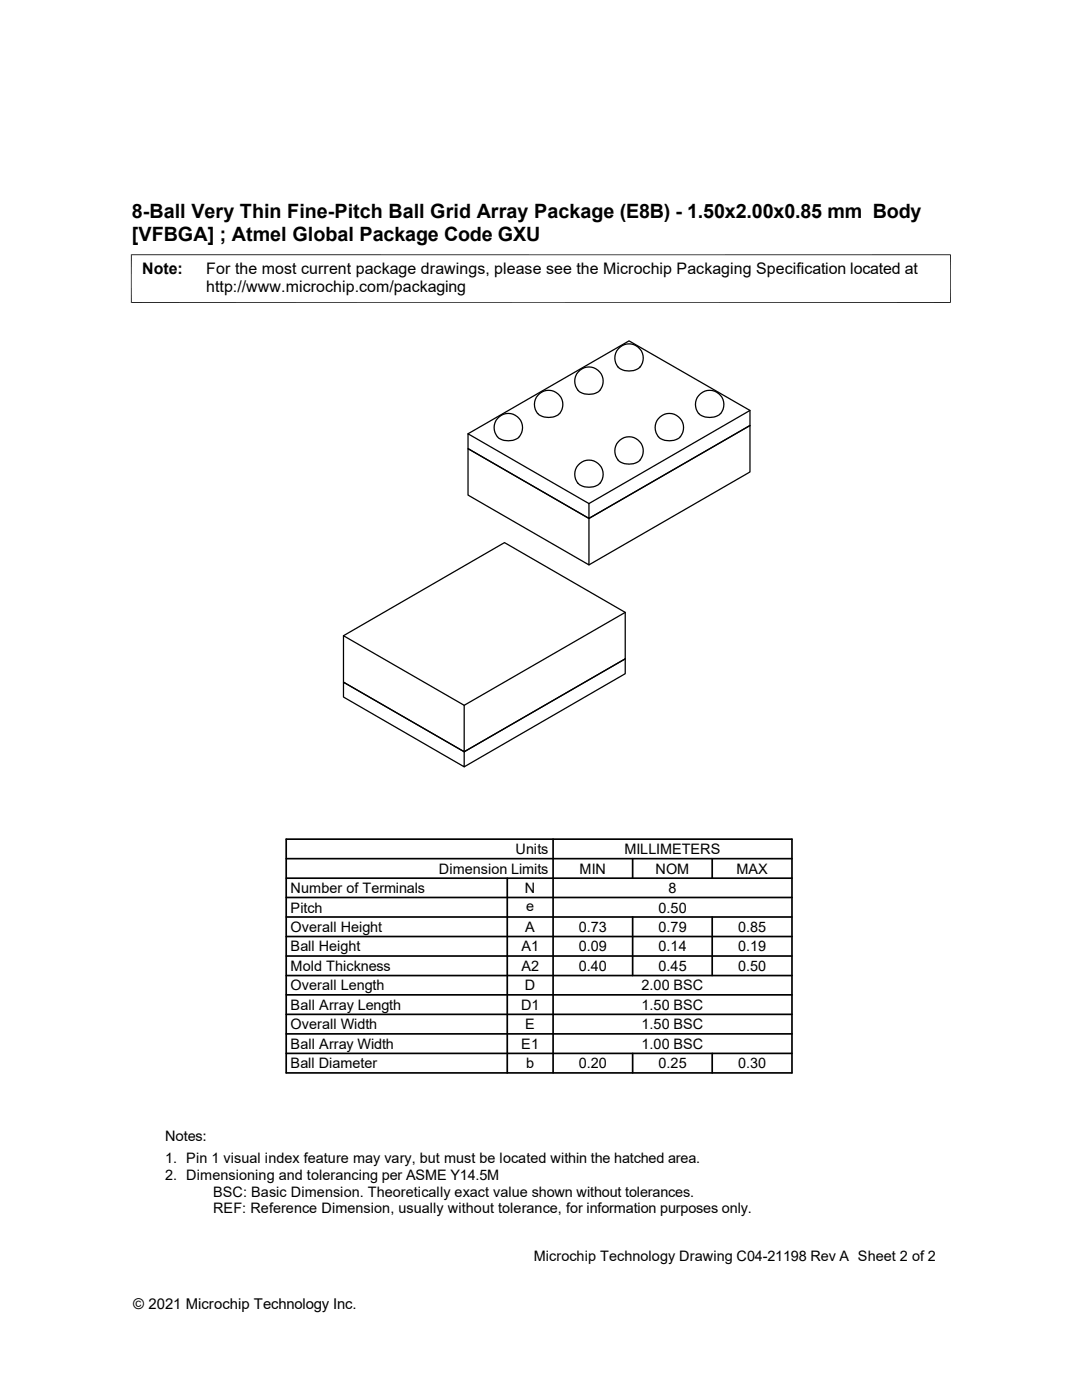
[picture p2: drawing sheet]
<svg xmlns="http://www.w3.org/2000/svg" width="216mm" height="279mm" viewBox="0 0 216 279" stroke-linecap="round" stroke-linejoin="round" font-family="sans-serif">
<defs><g id="words">
<g font-size="3.9">
<text x="26.3" y="43.5">8-Ball Very Thin Fine-Pitch Ball Grid Array Package (E8B) - 1.50x2.00x0.85 mm Body</text>
<text x="26.3" y="48">[VFBGA] ; Atmel Global Package Code GXU</text>
</g>
<g font-size="3.2">
<text x="28.4" y="54.6">Note:</text>
<text x="41.1" y="54.6">For the most current package drawings, please see the Microchip Packaging Specification located at</text>
<text x="41.1" y="58.3">http://www.microchip.com/packaging</text>
</g>
<text font-size="3" x="26.6" y="261.3">© 2021 Microchip Technology Inc.</text>
<g font-size="2.9">
<text x="102.9" y="170.4">Units</text>
<text x="124.6" y="170.4">MILLIMETERS</text>
<text x="58" y="178.2">Number of Terminals</text>
<text x="87.5" y="174.3">Dimension Limits</text>
<text x="104.7" y="178.2">N</text>
<text x="115.7" y="174.3">MIN</text>
<text x="130.8" y="174.3">NOM</text>
<text x="133.4" y="178.2">8</text>
<text x="146.9" y="174.3">MAX</text>
<text x="58" y="186">Overall Height</text>
<text x="58" y="182.1">Pitch</text>
<text x="104.8" y="186">A</text>
<text x="105" y="181.8">e</text>
<text x="115.5" y="186">0.73</text>
<text x="131.4" y="182.1">0.50</text>
<text x="131.4" y="186">0.79</text>
<text x="147.3" y="186">0.85</text>
<text x="58" y="189.9">Ball Height</text>
<text x="104.1" y="189.9">A1</text>
<text x="115.5" y="189.9">0.09</text>
<text x="131.4" y="189.9">0.14</text>
<text x="147.3" y="189.9">0.19</text>
<text x="58" y="197.7">Overall Length</text>
<text x="58" y="193.8">Mold Thickness</text>
<text x="104.1" y="193.8">A2</text>
<text x="104.7" y="197.7">D</text>
<text x="115.5" y="193.8">0.40</text>
<text x="128" y="197.7">2.00 BSC</text>
<text x="131.4" y="193.8">0.45</text>
<text x="147.3" y="193.8">0.50</text>
<text x="58" y="201.5">Ball Array Length</text>
<text x="104" y="201.5">D1</text>
<text x="128" y="201.5">1.50 BSC</text>
<text x="58" y="205.4">Overall Width</text>
<text x="58" y="209.3">Ball Array Width</text>
<text x="104" y="209.3">E1</text>
<text x="104.8" y="205.4">E</text>
<text x="128" y="209.3">1.00 BSC</text>
<text x="128" y="205.4">1.50 BSC</text>
<text x="58" y="213.2">Ball Diameter</text>
<text x="105" y="213.2">b</text>
<text x="115.5" y="213.2">0.20</text>
<text x="131.4" y="213.2">0.25</text>
<text x="147.3" y="213.2">0.30</text>
<text x="32.9" y="227.6">Notes:</text>
<text x="32.9" y="232.2">1. Pin 1 visual index feature may vary, but must be located within the hatched area.</text>
<text x="32.9" y="235.5">2. Dimensioning and tolerancing per ASME Y14.5M</text>
<text x="42.5" y="238.8">BSC: Basic Dimension. Theoretically exact value shown without tolerances.</text>
<text x="42.5" y="242.1">REF: Reference Dimension, usually without tolerance, for information purposes only.</text>
<text x="106.5" y="251.6">Microchip Technology Drawing C04-21198 Rev A Sheet 2 of 2</text>
</g>
</g></defs>
<g fill="none" stroke="#000" stroke-width=".25">
<path d="M115.3 77.9a2.85 2.85 0 0 1 .3-3.9 2.85 2.85 0 0 1 3.9 0 2.85 2.85 0 0 1 .2 3.9M115.4 77.9a3.3 3.3 0 0 0 4.3 0M123.3 73.3a2.85 2.85 0 0 1 .3-3.9 2.85 2.85 0 0 1 3.9 0 2.85 2.85 0 0 1 .2 3.9M123.4 73.2a3.3 3.3 0 0 0 4.3 0M93.4 86.6l32.1-18.6 24.1 13.9v3l-32.1 18.6-24.1-14v9.3l24.1 13.9v-9.2l32.1-18.6v9.3l-32.1 18.5M99.2 87.2a2.83 2.83 0 0 1 .4-4.1 2.83 2.83 0 0 1 4 .5 2.83 2.83 0 0 1-.5 4 3.5 3.5 0 0 1-3.8-.4M107.3 82.6a2.85 2.85 0 0 1 .2-3.9 2.85 2.85 0 0 1 3.9 0 2.85 2.85 0 0 1 .3 3.9M107.3 82.5a3.3 3.3 0 0 0 4.3 0M115.3 96.5a2.85 2.85 0 0 1 .3-3.9 2.85 2.85 0 0 1 3.9 0 2.85 2.85 0 0 1 .2 3.9M115.4 96.4a3.3 3.3 0 0 0 4.3 0M123.3 91.8a2.85 2.85 0 0 1 .3-3.9 2.85 2.85 0 0 1 3.9 0 2.85 2.85 0 0 1 .2 3.9M123.4 91.8a3.3 3.3 0 0 0 4.3 0"/>
<path d="M131.4 87.2a2.85 2.85 0 0 1 .2-3.9 2.85 2.85 0 0 1 3.9 0 2.85 2.85 0 0 1 .3 3.9M131.4 87.2a3.3 3.3 0 0 0 4.3 0M139.4 82.6a2.85 2.85 0 0 1 .3-3.9 2.85 2.85 0 0 1 3.9 0 2.85 2.85 0 0 1 .2 3.9M139.4 82.5a3.3 3.3 0 0 0 4.4 0M149.6 81.9l-32.1 18.6v3l-24.1-14v-2.9l24.1 13.9M68.5 126.9l24.1 13.9v9.2l-24.1-13.9zM68.5 136.1l24.1 13.9v3l-24.1-13.9zM68.5 126.9l32.2-18.6 24.1 13.9v9.3l-32.2 18.5 32.2-18.5v3l-32.2 18.5M124.8 122.2l-32.2 18.6"/>
</g>
<path d="M26.1 50.8h163.6M26.2 50.8v9.7M189.7 50.8v9.7M26.1 60.4h163.6" fill="none" stroke="#000" stroke-width=".2"/>
<g fill="none" stroke="#000" stroke-width=".34">
<path d="M57.1 167.5h100.9v46.6h-100.9zM57.1 179.1h100.9M57.1 175.3h100.9M57.1 171.4h100.9M101.2 175.3v38.8M110.4 167.5v46.6M126.2 171.4v3.9M142.1 171.4v3.9M57.1 186.9h100.9M57.1 183h100.9M57.1 198.5h100.9M57.1 194.7h100.9"/>
<path d="M57.1 190.8h100.9M126.2 183v11.7M142.1 183v11.7M57.1 206.3h100.9M57.1 202.4h100.9M57.1 210.2h100.9M126.2 210.2v3.9M142.1 210.2v3.9"/>
</g>
<use href="#words"/>
</svg>
